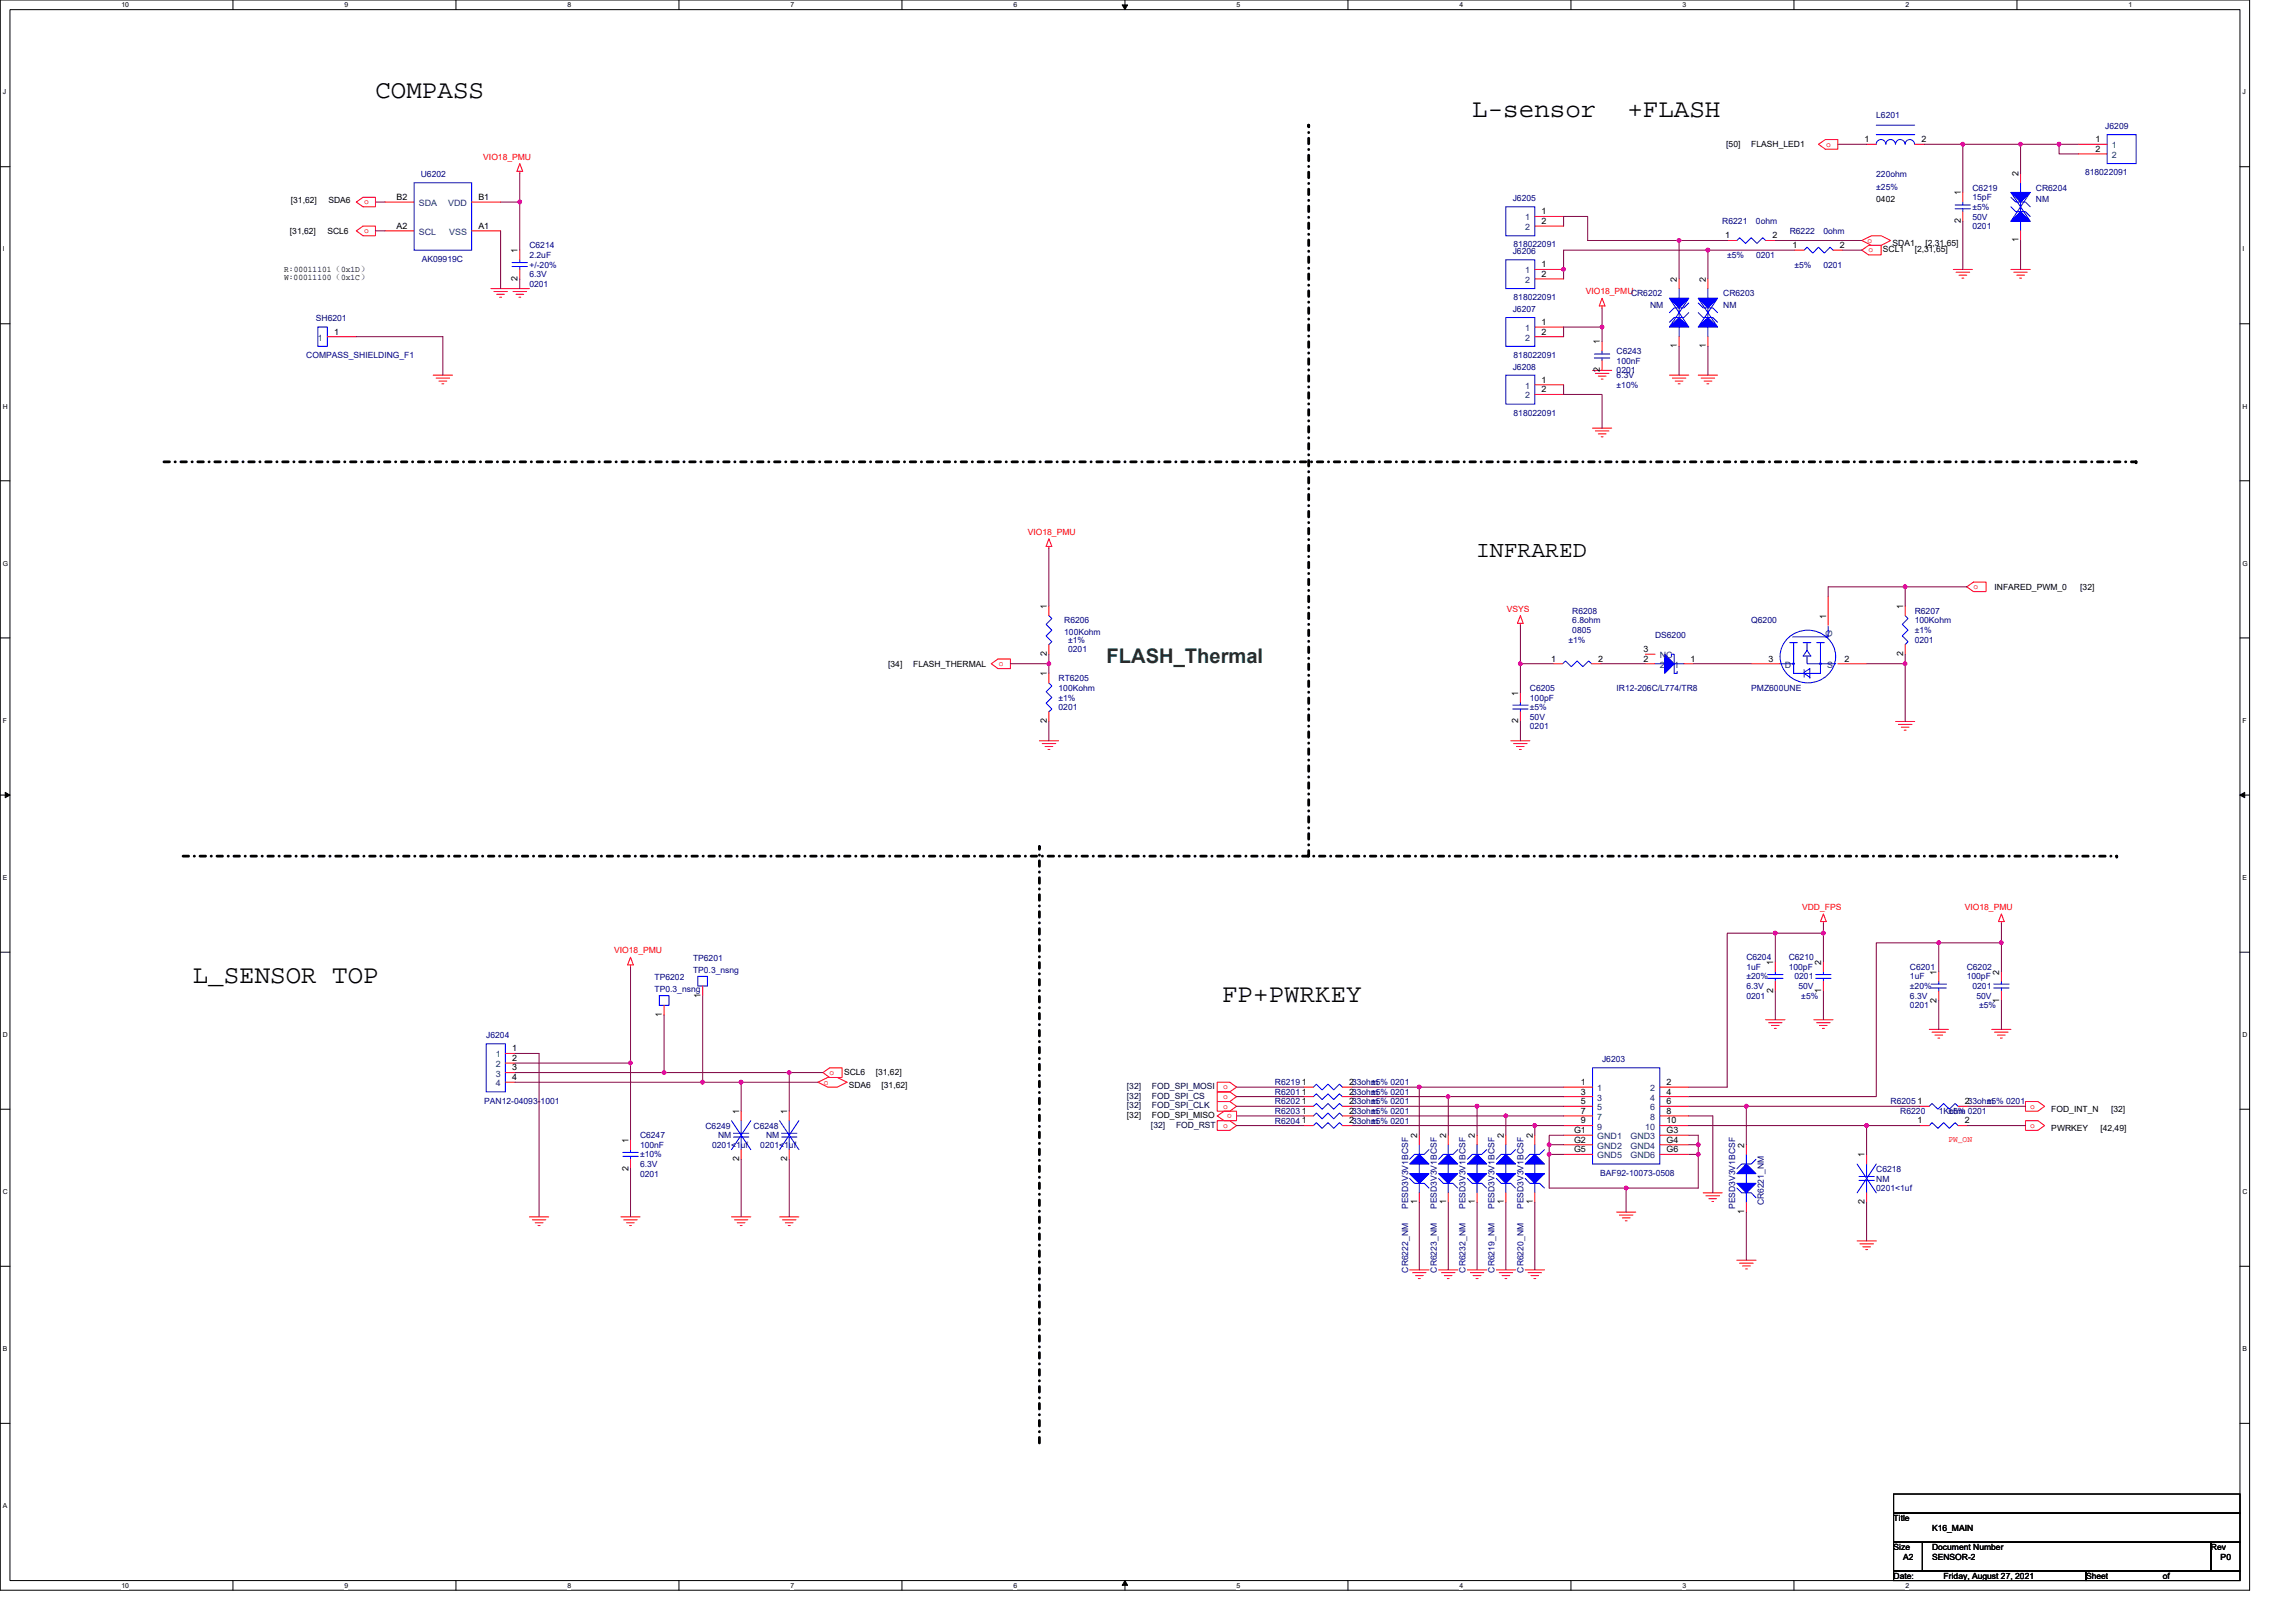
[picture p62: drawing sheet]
<svg xmlns="http://www.w3.org/2000/svg" width="297mm" height="210mm" viewBox="0 0 297 210" stroke-linecap="round" stroke-linejoin="round" font-family="sans-serif">
<defs><g id="words">
<g font-size="3.3">
<text x="48.6" y="12.6">COMPASS</text>
<text x="190.5" y="15.1">L-sensor</text>
<text x="210.5" y="15.1">+FLASH</text>
<text x="24.9" y="127.1">L_SENSOR TOP</text>
<text x="158.1" y="129.6">FP+PWRKEY</text>
</g>
<text font-size="3" x="191" y="72.1">INFRARED</text>
<text font-size="2.6" fill="#008000" x="143.2" y="85.8">FLASH_Thermal</text>
<g font-size="1.1" fill="#000080">
<text x="242.7" y="15.3">L6201</text>
<text x="272.4" y="16.7">J6209</text>
<text x="54.4" y="22.9">U6202</text>
<text x="242.7" y="22.9">220ohm</text>
<text x="269.7" y="22.7">818022091</text>
<text x="195.7" y="26">J6205</text>
<text x="222.8" y="29">R6221</text>
<text x="227.2" y="29">0ohm</text>
<text x="242.7" y="24.6">±25%</text>
<text x="255.2" y="24.7">C6219</text>
<text x="255.2" y="25.9">15pF</text>
<text x="255.2" y="29.7">0201</text>
<text x="255.2" y="28.4">50V</text>
<text x="255.2" y="27.2">±5%</text>
<text x="263.4" y="24.7">CR6204</text>
<text x="263.4" y="26.2">NM</text>
<text x="54.6" y="33.9">AK09919C</text>
<text x="68.5" y="32.1">C6214</text>
<text x="68.5" y="33.4">2.2uF</text>
<text x="68.5" y="35.9">6.3V</text>
<text x="68.5" y="34.6">+/-20%</text>
<text x="195.7" y="32.9">J6206</text>
<text x="195.8" y="32">818022091</text>
<text x="223.5" y="33.4">±5%</text>
<text x="227.2" y="33.4">0201</text>
<text x="231.5" y="30.3">R6222</text>
<text x="232.2" y="34.6">±5%</text>
<text x="235.9" y="30.3">0ohm</text>
<text x="235.9" y="34.6">0201</text>
<text x="40.9" y="41.6">SH6201</text>
<text x="68.5" y="37.1">0201</text>
<text x="195.7" y="40.3">J6207</text>
<text x="195.8" y="38.9">818022091</text>
<text x="213.5" y="39.9">NM</text>
<text x="222.9" y="38.4">CR6203</text>
<text x="222.9" y="39.9">NM</text>
<text x="39.6" y="46.3">COMPASS_SHIELDING_F1</text>
<text x="195.7" y="47.8">J6208</text>
<text x="195.8" y="46.3">818022091</text>
<text x="209.1" y="45.8">C6243</text>
<text x="209.1" y="47.1">100nF</text>
<text x="195.8" y="53.8">818022091</text>
<text x="209.1" y="48.2">0201</text>
<text x="209.1" y="48.9">6.3V</text>
<text x="209.1" y="50.2">±10%</text>
<text x="137.7" y="80.7">R6206</text>
<text x="137.7" y="82.2">100Kohm</text>
<text x="138.2" y="83.2">±1%</text>
<text x="202.9" y="83.2">±1%</text>
<text x="203.4" y="79.4">R6208</text>
<text x="203.4" y="80.7">6.8ohm</text>
<text x="203.4" y="81.9">0805</text>
<text x="214.1" y="82.5">DS6200</text>
<text x="226.6" y="80.7">Q6200</text>
<text x="247.7" y="79.4">R6207</text>
<text x="247.7" y="80.7">100Kohm</text>
<text x="247.7" y="81.9">±1%</text>
<text x="247.7" y="83.2">0201</text>
<text x="136.9" y="88.1">RT6205</text>
<text x="136.9" y="89.4">100Kohm</text>
<text x="138.2" y="84.4">0201</text>
<text x="197.9" y="89.4">C6205</text>
<text x="209.1" y="89.4">IR12-206C/L774/TR8</text>
<text x="226.6" y="89.4">PMZ600UNE</text>
<text x="136.9" y="90.6">±1%</text>
<text x="136.9" y="91.9">0201</text>
<text x="197.9" y="90.6">100pF</text>
<text x="197.9" y="94.4">0201</text>
<text x="197.9" y="93.1">50V</text>
<text x="197.9" y="91.9">±5%</text>
<text x="89.7" y="124.4">TP6201</text>
<text x="89.7" y="125.9">TP0.3_nsng</text>
<text x="225.9" y="124.2">C6204</text>
<text x="225.9" y="125.5">1uF</text>
<text x="231.4" y="124.2">C6210</text>
<text x="231.4" y="125.5">100pF</text>
<text x="247.1" y="125.5">C6201</text>
<text x="254.4" y="125.5">C6202</text>
<text x="84.7" y="126.9">TP6202</text>
<text x="84.7" y="128.3">TP0.3_nsng</text>
<text x="225.9" y="129.2">0201</text>
<text x="225.9" y="128">6.3V</text>
<text x="225.9" y="126.7">±20%</text>
<text x="232.2" y="126.7">0201</text>
<text x="232.7" y="128">50V</text>
<text x="233" y="129.2">±5%</text>
<text x="247.1" y="126.7">1uF</text>
<text x="247.1" y="130.5">0201</text>
<text x="247.1" y="129.2">6.3V</text>
<text x="247.1" y="128">±20%</text>
<text x="254.4" y="126.7">100pF</text>
<text x="255.2" y="128">0201</text>
<text x="255.7" y="129.2">50V</text>
<text x="256" y="130.5">±5%</text>
<text x="62.9" y="134.3">J6204</text>
<text x="207.3" y="137.4">J6203</text>
<text x="62.6" y="142.8">PAN12-04093-1001</text>
<text x="164.9" y="140.4">R6219</text>
<text x="164.9" y="141.7">R6201</text>
<text x="164.9" y="142.9">R6202</text>
<text x="177.4" y="140.4">±5% 0201</text>
<text x="177.4" y="141.7">±5% 0201</text>
<text x="177.4" y="142.9">±5% 0201</text>
<text x="244.6" y="142.9">R6205</text>
<text x="257" y="142.9">±5% 0201</text>
<text x="82.8" y="147.3">C6247</text>
<text x="82.8" y="148.5">100nF</text>
<text x="82.8" y="149.8">±10%</text>
<text x="91.3" y="146">C6249</text>
<text x="92.1" y="148.5">0201&lt;1uf</text>
<text x="92.9" y="147.3">NM</text>
<text x="97.5" y="146">C6248</text>
<text x="98.4" y="148.5">0201&lt;1uf</text>
<text x="99.1" y="147.3">NM</text>
<text x="164.9" y="144.1">R6203</text>
<text x="164.9" y="145.4">R6204</text>
<text x="177.4" y="144.1">±5% 0201</text>
<text x="177.4" y="145.4">±5% 0201</text>
<text x="245.8" y="144.1">R6220</text>
<text x="250.8" y="144.1">1Kohm</text>
<text x="252.1" y="144.1">±5% 0201</text>
<text x="82.8" y="152.2">0201</text>
<text x="82.8" y="151">6.3V</text>
<text x="207" y="152.1">BAF92-10073-0508</text>
<text x="228.2" y="156" transform="rotate(-90 228.2 156)">CR6221_NM</text>
<text x="242.7" y="151.6">C6218</text>
<text x="242.7" y="152.9">NM</text>
<text x="242.7" y="154.1">0201&lt;1uf</text>
<text x="182.2" y="156.4" transform="rotate(-90 182.2 156.4)">PESD3V3V1BCSF</text>
<text x="185.9" y="156.4" transform="rotate(-90 185.9 156.4)">PESD3V3V1BCSF</text>
<text x="189.6" y="156.4" transform="rotate(-90 189.6 156.4)">PESD3V3V1BCSF</text>
<text x="193.4" y="156.4" transform="rotate(-90 193.4 156.4)">PESD3V3V1BCSF</text>
<text x="197.1" y="156.4" transform="rotate(-90 197.1 156.4)">PESD3V3V1BCSF</text>
<text x="224.5" y="156.4" transform="rotate(-90 224.5 156.4)">PESD3V3V1BCSF</text>
<text x="182.2" y="164.7" transform="rotate(-90 182.2 164.7)">CR6222_NM</text>
<text x="185.9" y="164.7" transform="rotate(-90 185.9 164.7)">CR6223_NM</text>
<text x="189.6" y="164.7" transform="rotate(-90 189.6 164.7)">CR6232_NM</text>
<text x="193.4" y="164.7" transform="rotate(-90 193.4 164.7)">CR6219_NM</text>
<text x="197.1" y="164.7" transform="rotate(-90 197.1 164.7)">CR6220_NM</text>
</g>
<g font-size="1.1" fill="#f00">
<text x="62.5" y="20.7">VIO18_PMU</text>
<text x="236.3" y="19">o</text>
<text x="47.1" y="26.4">o</text>
<text x="47.1" y="30.2">o</text>
<text x="241.6" y="31.4">o</text>
<text x="241.7" y="32.7">o</text>
<text x="205.1" y="38.1">VIO18_PMUCR6202</text>
<text x="133" y="69.2">VIO18_PMU</text>
<text x="255.3" y="76.2">o</text>
<text x="194.9" y="79.2">VSYS</text>
<text x="129.2" y="86.2">o</text>
<text x="233.1" y="117.8">VDD_FPS</text>
<text x="254.2" y="117.8">VIO18_PMU</text>
<text x="79.5" y="123.4">VIO18_PMU</text>
<text x="106.6" y="140.3">o</text>
<text x="107.3" y="139.1">o</text>
<text x="158.2" y="140.9">o</text>
<text x="158.2" y="142.2">o</text>
<text x="158.2" y="143.4">o</text>
<text x="262.7" y="143.4">o</text>
<text x="158.2" y="145.9">o</text>
<text x="159.4" y="144.1" transform="rotate(180 159.4 144.1)">o</text>
<text x="252.1" y="147.8">PW_ON</text>
<text x="262.7" y="145.9">o</text>
</g>
<g font-size="1.1">
<text x="223.3" y="19.1">[50]</text>
<text x="226.6" y="19.1">FLASH_LED1</text>
<text x="241.2" y="18.4">1</text>
<text x="248.6" y="18.4">2</text>
<text x="261.1" y="22.8" transform="rotate(-90 261.1 22.8)">2</text>
<text x="271.1" y="18.4">1</text>
<text x="271.1" y="19.6">2</text>
<text x="37.6" y="26.3">[31,62]</text>
<text x="42.5" y="26.3">SDA6</text>
<text x="51.3" y="29.6">A2</text>
<text x="51.3" y="25.9">B2</text>
<text x="61.9" y="29.6">A1</text>
<text x="61.9" y="25.9">B1</text>
<text x="199.4" y="27.7">1</text>
<text x="199.4" y="29">2</text>
<text x="242.7" y="26.2">0402</text>
<text x="253.7" y="28.9" transform="rotate(-90 253.7 28.9)">2</text>
<text x="253.7" y="25.3" transform="rotate(-90 253.7 25.3)">1</text>
<text x="36.8" y="35.1">R:00011101（0x1D）</text>
<text x="37.5" y="30.3">[31,62]</text>
<text x="42.4" y="30.3">SCL6</text>
<text x="67" y="32.7" transform="rotate(-90 67 32.7)">1</text>
<text x="199.4" y="34.6">1</text>
<text x="199.4" y="35.8">2</text>
<text x="223.2" y="30.8">1</text>
<text x="229.3" y="30.8">2</text>
<text x="231.9" y="32.1">1</text>
<text x="238" y="32.1">2</text>
<text x="243.6" y="32.6">SCL1</text>
<text x="244.9" y="31.9">SDA1</text>
<text x="247.7" y="32.6">[2,31,65]</text>
<text x="249.1" y="31.9">[2,31,65]</text>
<text x="261.1" y="31.4" transform="rotate(-90 261.1 31.4)">1</text>
<text x="36.8" y="36.2">W:00011100（0x1C）</text>
<text x="67" y="36.4" transform="rotate(-90 67 36.4)">2</text>
<text x="217" y="36.5" transform="rotate(-90 217 36.5)">2</text>
<text x="220.7" y="36.5" transform="rotate(-90 220.7 36.5)">2</text>
<text x="43.2" y="43.3">1</text>
<text x="199.4" y="42">1</text>
<text x="199.4" y="43.3">2</text>
<text x="207" y="44.6" transform="rotate(-90 207 44.6)">1</text>
<text x="217" y="45.1" transform="rotate(-90 217 45.1)">1</text>
<text x="220.7" y="45.1" transform="rotate(-90 220.7 45.1)">1</text>
<text x="199.4" y="49.5">1</text>
<text x="199.4" y="50.8">2</text>
<text x="207" y="48.2" transform="rotate(-90 207 48.2)">2</text>
<text x="258" y="76.3">INFARED_PWM_0</text>
<text x="269.1" y="76.3">[32]</text>
<text x="135.4" y="78.8" transform="rotate(-90 135.4 78.8)">1</text>
<text x="236.2" y="80" transform="rotate(-90 236.2 80)">1</text>
<text x="246.2" y="78.8" transform="rotate(-90 246.2 78.8)">1</text>
<text x="114.9" y="86.3">[34]</text>
<text x="118.1" y="86.3">FLASH_THERMAL</text>
<text x="135.4" y="87.5" transform="rotate(-90 135.4 87.5)">1</text>
<text x="135.4" y="84.9" transform="rotate(-90 135.4 84.9)">2</text>
<text x="200.7" y="85.6">1</text>
<text x="206.8" y="85.6">2</text>
<text x="212.6" y="85.6">2</text>
<text x="212.6" y="84.4">3</text>
<text x="218.7" y="85.6">1</text>
<text x="228.8" y="85.6">3</text>
<text x="238.6" y="85.6">2</text>
<text x="246.2" y="84.9" transform="rotate(-90 246.2 84.9)">2</text>
<text x="135.4" y="93.6" transform="rotate(-90 135.4 93.6)">2</text>
<text x="196.4" y="93.6" transform="rotate(-90 196.4 93.6)">2</text>
<text x="196.4" y="90" transform="rotate(-90 196.4 90)">1</text>
<text x="229.4" y="124.8" transform="rotate(-90 229.4 124.8)">1</text>
<text x="235.6" y="124.8" transform="rotate(-90 235.6 124.8)">2</text>
<text x="85.6" y="131.6" transform="rotate(-90 85.6 131.6)">1</text>
<text x="90.6" y="129.1" transform="rotate(-90 90.6 129.1)">1</text>
<text x="229.4" y="128.5" transform="rotate(-90 229.4 128.5)">2</text>
<text x="235.6" y="128.5" transform="rotate(-90 235.6 128.5)">1</text>
<text x="250.5" y="129.7" transform="rotate(-90 250.5 129.7)">2</text>
<text x="250.5" y="126.1" transform="rotate(-90 250.5 126.1)">1</text>
<text x="258.7" y="129.7" transform="rotate(-90 258.7 129.7)">1</text>
<text x="258.7" y="126.1" transform="rotate(-90 258.7 126.1)">2</text>
<text x="66.2" y="137.3">2</text>
<text x="66.2" y="136">1</text>
<text x="66.2" y="138.5">3</text>
<text x="66.2" y="139.7">4</text>
<text x="109.2" y="139">SCL6</text>
<text x="109.8" y="140.8">SDA6</text>
<text x="113.3" y="139">[31,62]</text>
<text x="114" y="140.8">[31,62]</text>
<text x="168.4" y="140.4">1</text>
<text x="168.4" y="141.6">1</text>
<text x="168.4" y="142.9">1</text>
<text x="174.5" y="140.4">233ohm</text>
<text x="174.5" y="141.6">233ohm</text>
<text x="174.5" y="142.9">233ohm</text>
<text x="204.5" y="140.4">1</text>
<text x="204.5" y="141.6">3</text>
<text x="204.5" y="142.9">5</text>
<text x="215.6" y="140.4">2</text>
<text x="215.6" y="141.6">4</text>
<text x="215.6" y="142.9">6</text>
<text x="248.1" y="142.9">1</text>
<text x="254.2" y="142.9">233ohm</text>
<text x="265.4" y="143.9">FOD_INT_N</text>
<text x="273.1" y="143.9">[32]</text>
<text x="81.3" y="147.9" transform="rotate(-90 81.3 147.9)">1</text>
<text x="95.6" y="144.1" transform="rotate(-90 95.6 144.1)">1</text>
<text x="101.8" y="144.1" transform="rotate(-90 101.8 144.1)">1</text>
<text x="145.8" y="144.7">[32]</text>
<text x="149" y="144.7">FOD_SPI_MISO</text>
<text x="168.4" y="144.1">1</text>
<text x="168.4" y="145.4">1</text>
<text x="174.5" y="144.1">233ohm</text>
<text x="174.5" y="145.4">233ohm</text>
<text x="183.3" y="147.2" transform="rotate(-90 183.3 147.2)">2</text>
<text x="187.1" y="147.2" transform="rotate(-90 187.1 147.2)">2</text>
<text x="190.8" y="147.2" transform="rotate(-90 190.8 147.2)">2</text>
<text x="194.5" y="147.2" transform="rotate(-90 194.5 147.2)">2</text>
<text x="198.3" y="147.2" transform="rotate(-90 198.3 147.2)">2</text>
<text x="203.6" y="146.6">G1</text>
<text x="203.6" y="147.8">G2</text>
<text x="203.6" y="149.1">G5</text>
<text x="204.5" y="144.1">7</text>
<text x="204.5" y="145.4">9</text>
<text x="215.6" y="145.4">10</text>
<text x="215.6" y="144.1">8</text>
<text x="215.6" y="146.6">G3</text>
<text x="215.6" y="147.8">G4</text>
<text x="215.6" y="149.1">G6</text>
<text x="225.7" y="148.5" transform="rotate(-90 225.7 148.5)">2</text>
<text x="241.2" y="149.7" transform="rotate(-90 241.2 149.7)">1</text>
<text x="248.1" y="145.4">1</text>
<text x="254.2" y="145.4">2</text>
<text x="265.4" y="146.4">PWRKEY</text>
<text x="271.7" y="146.4">[42,49]</text>
<text x="81.3" y="151.5" transform="rotate(-90 81.3 151.5)">2</text>
<text x="95.6" y="150.2" transform="rotate(-90 95.6 150.2)">2</text>
<text x="101.8" y="150.2" transform="rotate(-90 101.8 150.2)">2</text>
<text x="183.3" y="155.8" transform="rotate(-90 183.3 155.8)">1</text>
<text x="187.1" y="155.8" transform="rotate(-90 187.1 155.8)">1</text>
<text x="190.8" y="155.8" transform="rotate(-90 190.8 155.8)">1</text>
<text x="194.5" y="155.8" transform="rotate(-90 194.5 155.8)">1</text>
<text x="198.3" y="155.8" transform="rotate(-90 198.3 155.8)">1</text>
<text x="241.2" y="155.8" transform="rotate(-90 241.2 155.8)">2</text>
<text x="225.7" y="157.1" transform="rotate(-90 225.7 157.1)">1</text>
<text x="245" y="196.8">Title</text>
<text x="245" y="200.5">Size</text>
<text x="246.2" y="201.8">A2</text>
<text x="250" y="200.5">Document Number</text>
<text x="250" y="201.8">SENSOR-2</text>
<text x="250" y="198">K16_MAIN</text>
<text x="286" y="200.5">Rev</text>
<text x="287.3" y="201.8">P0</text>
<text x="245" y="204.3">Date:</text>
<text x="251.5" y="204.3">Friday, August 27, 2021</text>
<text x="269.9" y="204.3">Sheet</text>
<text x="279.8" y="204.3">of</text>
</g>
<g font-size="1.1" fill="#004080">
<text x="273.2" y="19.2">1</text>
<text x="273.2" y="20.4">2</text>
<text x="54.2" y="26.6">SDA</text>
<text x="58" y="26.6">VDD</text>
<text x="197.3" y="28.5">1</text>
<text x="197.3" y="29.8">2</text>
<text x="54.2" y="30.4">SCL</text>
<text x="58.1" y="30.4">VSS</text>
<text x="197.3" y="35.4">1</text>
<text x="197.3" y="36.6">2</text>
<text x="41.1" y="44.1">1</text>
<text x="197.3" y="42.8">1</text>
<text x="197.3" y="44.1">2</text>
<text x="197.3" y="50.3">1</text>
<text x="197.3" y="51.5">2</text>
<text x="237" y="82.4" transform="rotate(-90 237 82.4)">G</text>
<text x="214.7" y="86.4">2</text>
<text x="214.7" y="85.2">NC</text>
<text x="216.6" y="86.4">1</text>
<text x="230.9" y="86.4">D</text>
<text x="236.4" y="86.4">S</text>
<text x="64.1" y="136.8">1</text>
<text x="64.1" y="138">2</text>
<text x="64.1" y="139.3">3</text>
<text x="64.1" y="140.5">4</text>
<text x="206.6" y="141.2">1</text>
<text x="206.6" y="142.4">3</text>
<text x="206.6" y="143.6">5</text>
<text x="213.5" y="141.2">2</text>
<text x="213.5" y="142.4">4</text>
<text x="213.5" y="143.6">6</text>
<text x="206.6" y="144.9">7</text>
<text x="206.6" y="146.1">9</text>
<text x="206.6" y="147.4">GND1</text>
<text x="206.6" y="148.6">GND2</text>
<text x="206.6" y="149.9">GND5</text>
<text x="210.9" y="147.4">GND3</text>
<text x="210.9" y="148.6">GND4</text>
<text x="210.9" y="149.9">GND6</text>
<text x="212.8" y="146.1">10</text>
<text x="213.5" y="144.9">8</text>
</g>
<g font-size="1.1" fill="#000040">
<text x="145.8" y="140.9">[32]</text>
<text x="145.8" y="142.2">[32]</text>
<text x="145.8" y="143.4">[32]</text>
<text x="149" y="140.9">FOD_SPI_MOSI</text>
<text x="149" y="142.2">FOD_SPI_CS</text>
<text x="149" y="143.4">FOD_SPI_CLK</text>
<text x="148.9" y="145.9">[32]</text>
<text x="152.1" y="145.9">FOD_RST</text>
</g>
<g font-size=".9">
<text x="15.7" y="1">10</text>
<text x="44.6" y="1">9</text>
<text x="73.4" y="1">8</text>
<text x="102.3" y="1">7</text>
<text x="131.1" y="1">6</text>
<text x="160" y="1">5</text>
<text x="188.8" y="1">4</text>
<text x="217.7" y="1">3</text>
<text x="246.5" y="1">2</text>
<text x="275.4" y="1">1</text>
<text x=".4" y="12.2">J</text>
<text x="290.1" y="12.2">J</text>
<text x=".4" y="32.5">I</text>
<text x="290.1" y="32.5">I</text>
<text x=".4" y="52.9">H</text>
<text x="290.1" y="52.9">H</text>
<text x=".4" y="73.2">G</text>
<text x="290.1" y="73.2">G</text>
<text x=".4" y="93.5">F</text>
<text x="290.1" y="93.5">F</text>
<text x=".4" y="113.8">E</text>
<text x="290.1" y="113.8">E</text>
<text x=".4" y="134.2">D</text>
<text x="290.1" y="134.2">D</text>
<text x=".4" y="154.5">C</text>
<text x="290.1" y="154.5">C</text>
<text x=".4" y="174.8">B</text>
<text x="290.1" y="174.8">B</text>
<text x=".4" y="195.1">A</text>
<text x="15.7" y="205.4">10</text>
<text x="44.6" y="205.4">9</text>
<text x="73.4" y="205.4">8</text>
<text x="102.3" y="205.4">7</text>
<text x="131.1" y="205.4">6</text>
<text x="160" y="205.4">5</text>
<text x="188.8" y="205.4">4</text>
<text x="217.7" y="205.4">3</text>
<text x="246.5" y="205.4">2</text>
</g>
</g></defs>
<path d="M0 0h291v205.7h-291zM1.3 1.2h288.5v203.3h-288.5z" fill="none" stroke="#000" stroke-width=".13"/>
<g fill="#fff">
<path d="M15.7 .1h1v1h-1z"/>
<path d="M15.7 204.6h1v1h-1z"/>
</g>
<path d="M30.1 0v1.2M30.1 204.5v1.2" fill="none" stroke="#000" stroke-width=".13"/>
<g fill="#fff">
<path d="M44.6 .1h.4v1h-.4z"/>
<path d="M44.6 204.6h.4v1h-.4z"/>
</g>
<path d="M59 0v1.2M59 204.5v1.2" fill="none" stroke="#000" stroke-width=".13"/>
<g fill="#fff">
<path d="M73.4 .1h.5v1h-.5z"/>
<path d="M73.4 204.6h.5v1h-.5z"/>
</g>
<path d="M87.8 0v1.2M87.8 204.5v1.2" fill="none" stroke="#000" stroke-width=".13"/>
<g fill="#fff">
<path d="M102.3 .1h.4v1h-.4z"/>
<path d="M102.3 204.6h.4v1h-.4z"/>
</g>
<path d="M116.7 0v1.2M116.7 204.5v1.2" fill="none" stroke="#000" stroke-width=".13"/>
<g fill="#fff">
<path d="M131.1 .1h.5v1h-.5z"/>
<path d="M131.1 204.6h.5v1h-.5z"/>
</g>
<path d="M145.5 0v1.2M145.5 204.5v1.2" fill="none" stroke="#000" stroke-width=".13"/>
<path d="M145.2 .6h.7l-.4 .6zM145.5 204.5l.4 .6h-.7z" fill="#000" stroke="#000" stroke-width=".13"/>
<g fill="#fff">
<path d="M160 .1h.4v1h-.4z"/>
<path d="M160 204.6h.4v1h-.4z"/>
</g>
<path d="M174.4 0v1.2M174.4 204.5v1.2" fill="none" stroke="#000" stroke-width=".13"/>
<g fill="#fff">
<path d="M188.8 .1h.5v1h-.5z"/>
<path d="M188.8 204.6h.5v1h-.5z"/>
</g>
<path d="M203.2 0v1.2M203.2 204.5v1.2" fill="none" stroke="#000" stroke-width=".13"/>
<g fill="#fff">
<path d="M217.7 .1h.4v1h-.4z"/>
<path d="M217.7 204.6h.4v1h-.4z"/>
</g>
<path d="M232.1 0v1.2M232.1 204.5v1.2" fill="none" stroke="#000" stroke-width=".13"/>
<g fill="#fff">
<path d="M246.5 .1h.5v1h-.5z"/>
<path d="M246.5 204.6h.5v1h-.5z"/>
</g>
<path d="M260.9 0v1.2" fill="none" stroke="#000" stroke-width=".13"/>
<g fill="#fff">
<path d="M275.4 .1h.4v1h-.4z"/>
<path d="M.4 11.4h.4v1h-.4z"/>
<path d="M290.1 11.4h.5v1h-.5z"/>
<path d="M.4 31.7h.2v1h-.2z"/>
<path d="M290.1 31.7h.2v1h-.2z"/>
</g>
<path d="M0 21.6h1.3M289.8 21.6h1.2" fill="none" stroke="#000" stroke-width=".13"/>
<g fill="#fff">
<path d="M.4 52h.6v1h-.6z"/>
<path d="M290.1 52h.6v1h-.6z"/>
</g>
<path d="M0 41.9h1.3M289.8 41.9h1.2" fill="none" stroke="#000" stroke-width=".13"/>
<g fill="#fff">
<path d="M.4 72.4h.6v1h-.6z"/>
<path d="M290.1 72.4h.7v1h-.7z"/>
</g>
<path d="M0 62.2h1.3M289.8 62.2h1.2" fill="none" stroke="#000" stroke-width=".13"/>
<g fill="#fff">
<path d="M.4 92.7h.5v1h-.5z"/>
<path d="M290.1 92.7h.5v1h-.5z"/>
</g>
<path d="M0 82.5h1.3M289.8 82.5h1.2" fill="none" stroke="#000" stroke-width=".13"/>
<g fill="#fff">
<path d="M.4 113h.5v1h-.5z"/>
<path d="M290.1 113h.6v1h-.6z"/>
</g>
<path d="M0 102.9h1.3M289.8 102.9h1.2" fill="none" stroke="#000" stroke-width=".13"/>
<path d="M.7 102.5l.6 .4-.6 .3zM289.8 102.9l.6-.4v.7z" fill="#000" stroke="#000" stroke-width=".13"/>
<g fill="#fff">
<path d="M.4 133.3h.6v1h-.6z"/>
<path d="M290.1 133.3h.6v1h-.6z"/>
</g>
<path d="M0 123.2h1.3M289.8 123.2h1.2" fill="none" stroke="#000" stroke-width=".13"/>
<g fill="#fff">
<path d="M.4 153.7h.6v1h-.6z"/>
<path d="M290.1 153.7h.6v1h-.6z"/>
</g>
<path d="M0 143.5h1.3M289.8 143.5h1.2" fill="none" stroke="#000" stroke-width=".13"/>
<g fill="#fff">
<path d="M.4 174h.5v1h-.5z"/>
<path d="M290.1 174h.6v1h-.6z"/>
</g>
<path d="M0 163.8h1.3M289.8 163.8h1.2" fill="none" stroke="#000" stroke-width=".13"/>
<path d="M.4 194.3h.5v1h-.5z" fill="#fff"/>
<path d="M0 184.1h1.3M245 199.5h3.7v3.7h-3.7zM245 193.3h44.8v2.5h-44.8zM245 195.8h44.8v3.7h-44.8zM248.7 199.5h37.3v3.7h-37.3zM286 199.5h3.8v3.7h-3.8zM289.8 184.1h1.2M245 203.2h24.9v1.3h-24.9zM269.9 203.2h19.9v1.3h-19.9z" fill="none" stroke="#000" stroke-width=".13"/>
<path d="M169.3 16.2h.1M21.2 59.8h255.1M276.3 59.8h.1M23.7 110.8h250.2M134.5 109.5h.1M169.3 110.8v-94.6M273.9 110.8h.1M134.5 186.7v-77.2" fill="none" stroke="#000" stroke-width=".36" stroke-dasharray=".7 .7 0 .7"/>
<g fill="none" stroke="#f00" stroke-width=".13">
<path d="M235.3 18.7l.9-.6h1.6v1.2h-1.6zM241.5 18.7h1.2M247.7 18.7h1.3M268.9 18.7h3.7M268.9 19.9h3.7M46.1 26.1l.9-.6h1.6v1.3h-1.6zM46.1 29.9l.9-.6h1.6v1.2h-1.6zM49.8 29.9h3.8M49.8 26.1h3.8M61 29.9h3.8M61 26.1h3.8M63.5 37.3h5"/>
<path d="M63.9 37.7h1.7M64.3 38.1h1M64.6 38.5h.3M66.4 37.7h1.7M66.8 38.1h1M67.1 38.5h.3M67.2 22.2v.2M67.2 32.4v1.2M67.2 34.9v1.2M67.2 21.2l.4 1h-.7zM198.6 28h3.7M198.6 29.3h3.7"/>
<path d="M198.6 34.9h3.7M198.6 36.1h3.7M207.3 39.6v.2M207.3 38.6l.3 1h-.7zM217.2 36.1v1.2M221 36.1v1.2M223.5 31.1h1.2M228.4 31.1h1.3M232.2 32.4h1.2M237.1 32.4h1.3M240.9 31.1l1.2-.6h1.3l1.2 .6-1.2 .6h-1.3zM240.9 32.4l.8-.7h1.7v1.3h-1.7z"/>
<path d="M252.7 34.9h2.5M253.1 35.2h1.7M253.4 35.6h1M253.8 36h.3M253.9 24.9v1.2M253.9 27.4v1.2M260.2 34.9h2.5M260.5 35.2h1.8M260.9 35.6h1M261.3 36h.2M261.4 29.9v1.2M261.4 22.4v1.2"/>
<path d="M42.4 43.6h3.7M56 48.5h2.5M56.4 48.9h1.8M56.8 49.3h1M57.2 49.7h.2M198.6 42.3h3.7M198.6 43.6h3.7M198.6 49.8h3.7M198.6 51h3.7M206 47.9h2.5M206 55.4h2.5M206.4 48.3h1.7"/>
<path d="M206.4 55.8h1.7M206.8 48.7h1M206.8 56.1h1M207.2 49h.2M207.2 56.5h.2M207.3 44.2v1.2M207.3 46.7v1.2M216 48.5h2.5M216.4 48.9h1.7M216.7 49.3h1M217.1 49.7h.3M217.2 43.6v1.2"/>
<path d="M219.7 48.5h2.5M220.1 48.9h1.7M220.5 49.3h1M220.8 49.7h.3M221 43.6v1.2M135.7 69.7l.4 1h-.8zM135.7 70.7v.3M135.7 78.4v1.3M196.7 79.7l.4 .9h-.8zM236.5 77.2v3.7M246.5 78.4v1.3M254.4 75.9l.9-.6h1.6v1.2h-1.6z"/>
<path d="M128.2 85.9l.9-.6h1.6v1.2h-1.6zM134.5 95.8h2.4M134.8 96.2h1.8M135.2 96.6h1M135.6 97h.2M135.7 83.4v1.2M135.7 87.1v1.3M135.7 92.1v1.2M195.4 95.8h2.5M195.8 96.2h1.8M196.2 96.6h1M196.6 97h.2"/>
<path d="M196.7 89.6v1.3M196.7 92.1v1.2M196.7 80.6v.3M200.9 85.9h1.3M205.9 85.9h1.3M212.9 85.9h1.2M212.9 84.6h1.2M217.8 85.9h1.3M226.6 85.9h3.7M237.8 85.9h3.7M245.2 93.3h2.5M245.6 93.7h1.8"/>
<path d="M246 94.1h1M246.4 94.5h.2M246.5 83.4v1.2M235.9 119.2v.3M235.9 118.2l.4 1h-.8zM258.9 119.2v.3M258.9 118.2l.4 1h-.8zM65.4 137.5h1.2M65.4 138.8h1.2M65.4 136.3h1.2M81.6 123.8l.3 1h-.7zM81.6 124.8v.3"/>
<path d="M85.9 130.1v1.2M90.9 127.6v1.2M106.5 138.8l.8-.6h1.6v1.2h-1.6zM228.4 131.9h2.5M228.8 132.3h1.7M229.2 132.7h1M229.5 133.1h.3M229.7 124.5v1.2M229.7 127v1.2M234.7 131.9h2.4M235 132.3h1.8M235.4 132.7h1"/>
<path d="M235.8 133.1h.2M235.9 127v1.2M235.9 124.5v1.2M249.6 133.2h2.5M250 133.5h1.7M250.3 133.9h1M250.7 134.3h.2M250.8 125.7v1.3M250.8 128.2v1.2M257.7 133.2h2.5M258 133.5h1.8M258.4 133.9h1"/>
<path d="M258.8 134.3h.2M258.9 128.2v1.2M258.9 125.7v1.3M65.4 140h1.2M68.5 157.4h2.5M68.9 157.8h1.7M69.2 158.2h1M69.6 158.6h.3M80.3 157.4h2.5M80.7 157.8h1.7M81.1 158.2h1M81.4 158.6h.3"/>
<path d="M81.6 147.5v1.2M81.6 150v1.2M94.6 157.4h2.5M95 157.8h1.7M95.4 158.2h1M95.8 158.6h.2M95.9 143.8v1.2M95.9 148.7v1.3M100.9 157.4h2.5M101.2 157.8h1.8M101.6 158.2h1M102 158.6h.2"/>
<path d="M102.1 143.8v1.2M102.1 148.7v1.3M105.8 140l1.3-.6h1.2l1.3 .6-1.3 .7h-1.2zM157.5 140h1.6l.9 .7-.9 .6h-1.6zM157.5 142.5h1.6l.9 .6-.9 .7h-1.6zM157.5 145h1.6l.9 .6-.9 .6h-1.6zM157.5 144.4l.9-.6h1.6v1.2h-1.6zM159.1 141.3h-1.6v1.2h1.6M159.1 141.3l.9 .6-.9 .6M168.7 140.7h1.2M168.7 141.9h1.2M168.7 143.1h1.2"/>
<path d="M168.7 144.4h1.2M168.7 145.6h1.2M173.7 140.7h1.2M173.7 141.9h1.2M173.7 143.1h1.2M173.7 144.4h1.2M173.7 145.6h1.2M183.6 154.3v1.3M183.6 146.9v1.2M187.4 154.3v1.3M187.4 146.9v1.2M191.1 154.3v1.3"/>
<path d="M191.1 146.9v1.2M194.8 154.3v1.3M194.8 146.9v1.2M198.6 154.3v1.3M198.6 146.9v1.2M202.3 140.7h3.7M202.3 141.9h3.7M202.3 143.1h3.7M202.3 144.4h3.7M202.3 145.6h3.7M202.3 146.9h3.7M202.3 148.1h3.7"/>
<path d="M202.3 149.4h3.7M209.1 156.8h2.5M209.5 157.2h1.8M209.9 157.6h1M210.3 157.9h.2M214.7 140.7h3.8M214.7 141.9h3.8M214.7 143.1h3.8M214.7 144.4h3.8M214.7 145.6h3.8M214.7 146.9h3.8M214.7 148.1h3.8"/>
<path d="M214.7 149.4h3.8M220.3 154.3h2.5M220.7 154.7h1.8M221.1 155.1h1M221.5 155.4h.2M225.9 155.6v1.2M225.9 148.1v1.3M241.5 149.4v1.2M241.5 154.3v1.3M248.3 143.1h1.3M248.3 145.6h1.3M253.3 143.1h1.3"/>
<path d="M253.3 145.6h1.3M262 142.5h1.6l.9 .6-.9 .7h-1.6zM262 145h1.6l.9 .6-.9 .6h-1.6zM182.4 164.3h2.5M182.7 164.7h1.8M183.1 165h1M183.5 165.4h.2M186.1 164.3h2.5M186.5 164.7h1.7M186.9 165h1M187.2 165.4h.3M189.8 164.3h2.5"/>
<path d="M190.2 164.7h1.8M190.6 165h1M191 165.4h.2M193.6 164.3h2.5M193.9 164.7h1.8M194.3 165h1M194.7 165.4h.2M197.3 164.3h2.5M197.7 164.7h1.7M198.1 165h.9M198.4 165.4h.3M224.7 163h2.5"/>
<path d="M225.1 163.4h1.7M225.4 163.8h1M225.8 164.2h.3M240.3 160.5h2.4M240.6 160.9h1.8M241 161.3h1M241.4 161.7h.2"/>
</g>
<g fill="#00f" stroke="#00f" stroke-width=".13">
<path d="M224.7 153.1h2.5l-1.3 1.2z" fill-rule="evenodd"/>
<path d="M225.9 150.6l1.3 1.2h-2.5z" fill-rule="evenodd"/>
<path d="M216 42.3l1.2-1.2 1.3 1.2z" fill-rule="evenodd"/>
<path d="M216 38.6h2.5l-1.3 1.2z" fill-rule="evenodd"/>
<path d="M219.7 42.3l1.3-1.2 1.2 1.2z" fill-rule="evenodd"/>
<path d="M219.7 38.6h2.5l-1.2 1.2z" fill-rule="evenodd"/>
<path d="M182.4 151.8h2.5l-1.3 1.3z" fill-rule="evenodd"/>
<path d="M182.4 150.6l1.2-1.2 1.3 1.2z" fill-rule="evenodd"/>
<path d="M186.1 151.8h2.5l-1.2 1.3z" fill-rule="evenodd"/>
<path d="M186.1 150.6l1.3-1.2 1.2 1.2z" fill-rule="evenodd"/>
<path d="M260.2 28.6l1.2-1.2 1.3 1.2z" fill-rule="evenodd"/>
<path d="M260.2 24.9h2.5l-1.3 1.2z" fill-rule="evenodd"/>
<path d="M189.8 151.8h2.5l-1.2 1.3z" fill-rule="evenodd"/>
<path d="M189.8 150.6l1.3-1.2 1.2 1.2z" fill-rule="evenodd"/>
<path d="M193.6 151.8h2.5l-1.3 1.3z" fill-rule="evenodd"/>
<path d="M194.8 149.4l1.3 1.2h-2.5z" fill-rule="evenodd"/>
<path d="M197.3 151.8h2.5l-1.2 1.3z" fill-rule="evenodd"/>
<path d="M197.3 150.6l1.3-1.2 1.2 1.2z" fill-rule="evenodd"/>
<path d="M215.4 84.6l1.2 1.3-1.2 1.2z" fill-rule="evenodd"/>
<path d="M231.9 85.8h.2v.1h-.2z" fill-rule="evenodd"/>
<path d="M235.4 85.8h.2v.1h-.2z" fill-rule="evenodd"/>
</g>
<g fill="none" stroke="#00f" stroke-width=".13">
<path d="M242.7 18.6a.61 .61 0 0 1 .6-.5 .61 .61 0 0 1 .7 .5M242.7 17.4h5M242.7 16.2h5M244 18.6a.61 .61 0 0 1 .6-.5 .61 .61 0 0 1 .6 .5 .63 .63 0 0 1 .6-.5 .63 .63 0 0 1 .7 .5M246.5 18.6a.6 .6 0 0 1 .6-.5 .6 .6 0 0 1 .6 .5M272.6 17.4h3.7v3.8h-3.7zM53.6 23.6h7.4v8.8h-7.4zM66.2 34h2M66.2 34.5h2M67.2 33.6v.4M67.2 34.5v.4M194.8 26.8h3.8v3.7h-3.8z"/>
<path d="M194.8 33.6h3.8v3.7h-3.8zM216 38.6l2.5 3.7M217.2 37.3v1.3M217.2 39.8v1.3M218.5 38.6l-2.5 3.7M218.5 39.2l-.7 .6h-1.2l-.6 .6M219.7 38.6l2.5 3.7M219.7 39.2l.6 .6h1.3l.6 .6M221 39.8v1.3M221 37.3v1.3M222.2 38.6l-2.5 3.7M224.7 31.1l.4-.3 .7 .7 .8-.7 .7 .7 .7-.7 .4 .3"/>
<path d="M233.4 32.4l.4-.4 .7 .7 .8-.7 .7 .7 .8-.7 .3 .4M252.9 26.5h2M252.9 27h2M253.9 26.1v.4M253.9 27v.4M260.2 26.8l.6 .6h1.2l.7 .6M260.2 25.5l.6 .6h1.2l.7 .7M260.2 24.9l2.5 3.7M261.4 28.6v1.3M261.4 26.1v1.3M261.4 23.6v1.3M262.7 24.9l-2.5 3.7"/>
<path d="M41.1 42.3h1.3v2.5h-1.3zM194.8 41.1h3.8v3.7h-3.8zM194.8 48.5h3.8v3.8h-3.8zM206.3 45.8h2M206.3 46.3h2M207.3 45.4v.4M207.3 46.3v.4M217.2 42.3v1.3M218.5 40.4l-.7 .7h-1.2l-.6 .6M219.7 40.4l.6 .7h1.3l.6 .6M221 42.3v1.3M135.7 79.7l.4 .3-.8 .8 .8 .7-.8 .8 .8 .7-.4 .4"/>
<path d="M246.5 79.7l.3 .3-.7 .8 .7 .7-.7 .8 .7 .7-.3 .4M135.7 88.4l.4 .4-.8 .7 .8 .7-.8 .8 .8 .7-.4 .4M195.7 91.2h2M195.7 91.7h2M196.7 90.9v.3M196.7 91.7v.4M202.2 85.9l.3-.4 .8 .8 .7-.8 .8 .8 .7-.8 .4 .4M214.1 85.9h1.3M216.2 84.9v-.3h.4v2.5h.4v-.2M216.6 85.9h1.2M230.3 85.9h1.7M231.3 82.5a3.6 3.6 0 0 1 3.9-.7 3.6 3.6 0 0 1 2.3 3.1 3.6 3.6 0 0 1-3.6 3.4 3.6 3.6 0 0 1-3.6-3.4 3.3 3.3 0 0 1 1-2.4z"/>
<path d="M231.5 83.1h1M232 83.1v4h3.5v-4M233.3 83.1h1M233.4 87.1l.7 .5M233.4 86.6v1M233.4 87l.7-.5v1.3M233.8 84.1l.5 .8h-1zM233.8 83.1v1M233.8 84.9v1h3.7M235 83.1h1M236.5 81.5v.8M236.5 82.1v.3h-4.6"/>
<path d="M236.5 81v.6M62.9 135h2.5v6.3h-2.5zM85.3 128.8h1.2v1.3h-1.2zM90.3 126.3h1.2v1.3h-1.2zM206 138.2h8.7v12.4h-8.7zM228.7 126.1h2M228.7 126.6h2M229.7 125.7v.4M229.7 126.6v.4M234.9 126.6h2M234.9 126.1h2M235.9 126.6v.4"/>
<path d="M235.9 125.7v.4M249.8 127.3h2M249.8 127.8h2M250.8 127v.3M250.8 127.8v.4M257.9 127.8h2M257.9 127.3h2M258.9 127.8v.4M258.9 127v.3M80.6 149.1h2M80.6 149.6h2M81.6 148.7v.4"/>
<path d="M81.6 149.6v.4M94.6 145l2.5 3.7M94.9 146.6h2M94.9 147.1h2M95.9 145v1.6M95.9 147.1v1.6M97.1 145l-2.5 3.7M100.9 145l2.5 3.7M101.1 146.6h2M101.1 147.1h2M102.1 145v1.6M102.1 147.1v1.6"/>
<path d="M103.4 145l-2.5 3.7M169.9 140.7l.4-.4 .7 .7 .8-.7 .7 .7 .8-.7 .4 .4M169.9 141.9l.4-.4 .7 .8 .8-.8 .7 .8 .8-.8 .4 .4M169.9 143.1l.4-.3 .7 .7 .8-.7 .7 .7 .8-.7 .4 .3M169.9 144.4l.4-.4 .7 .8 .8-.8 .7 .8 .8-.8 .4 .4M169.9 145.6l.4-.4 .7 .8 .8-.8 .7 .8 .8-.8 .4 .4M182.4 152.5l.6 .6h1.3l.6 .6M183.6 153.1v1.2M183.6 150.6v1.2M183.6 148.1v1.3M184.9 148.7l-.6 .7h-1.3l-.6 .6M186.1 152.5l.6 .6h1.3l.6 .6"/>
<path d="M187.4 153.1v1.2M187.4 150.6v1.2M187.4 148.1v1.3M188.6 148.7l-.6 .7h-1.3l-.6 .6M189.8 152.5l.7 .6h1.2l.6 .6M191.1 153.1v1.2M191.1 150.6v1.2M191.1 148.1v1.3M192.3 148.7l-.6 .7h-1.2l-.7 .6M193.6 152.5l.6 .6h1.2l.7 .6M194.8 153.1v1.2M194.8 150.6v1.2"/>
<path d="M194.8 148.1v1.3M196.1 148.7l-.7 .7h-1.2l-.6 .6M197.3 152.5l.6 .6h1.3l.6 .6M198.6 153.1v1.2M198.6 150.6v1.2M198.6 148.1v1.3M199.8 148.7l-.6 .7h-1.3l-.6 .6M224.7 153.7l.6 .6h1.3l.6 .7M225.9 154.3v1.3M225.9 151.8v1.3M225.9 149.4v1.2M227.2 150l-.6 .6h-1.3l-.6 .6"/>
<path d="M240.3 150.6l2.4 3.7M240.5 152.2h2M240.5 152.7h2M241.5 150.6v1.6M241.5 152.7v1.6M242.7 150.6l-2.4 3.7M249.6 143.1l.4-.3 .7 .7 .8-.7 .7 .7 .7-.7 .4 .3M249.6 145.6l.4-.4 .7 .8 .8-.8 .7 .8 .7-.8 .4 .4"/>
</g>
<g fill="none" stroke="#800040" stroke-width=".13">
<path d="M237.8 18.7h3.7M249 18.7h4.9M261.4 18.7h-7.5v6.2M261.4 18.7h5M261.4 18.7v3.7M266.4 18.7v1.2h2.5M266.4 18.7h2.5M48.6 29.9h1.2M48.6 26.1h1.2M64.8 29.9v7.4M64.8 26.1h2.4M67.2 36.1v1.2"/>
<path d="M67.2 22.4v3.7M67.2 26.1v6.3M202.3 29.3v-1.3h3.1v3.1h11.8M207.3 39.8v2.5M217.2 31.1v5M217.2 31.1h6.3M221 32.4h-18.7v3.7M221 32.4v3.7M221 32.4h11.2M229.7 31.1h11.2M238.4 32.4h2.5M253.9 28.6v6.3"/>
<path d="M261.4 31.1v3.8M46.1 43.6h11.2v4.9M202.3 49.8v1.2h5v4.4M207.3 42.3v1.9M207.3 42.3h-5v1.3M217.2 44.8v3.7M221 44.8v3.7M135.7 71v7.4M246.5 75.9h7.9M246.5 75.9v2.5M246.5 75.9h-10v1.3M130.7 85.9h5"/>
<path d="M135.7 84.6v1.3M135.7 85.9v1.2M135.7 93.3v2.5M196.7 80.9v5M196.7 85.9v3.7M196.7 93.3v2.5M196.7 85.9h4.2M207.2 85.9h5.7M219.1 85.9h7.5M241.5 85.9h5M246.5 84.6v1.3M246.5 85.9v7.4"/>
<path d="M235.9 119.5v1.2M258.9 119.5v2.5M66.6 136.3h3.1v21.1M66.6 138.8h19.3M66.6 137.5h15M81.6 137.5v10M81.6 125.1v12.4M85.9 131.3v7.5h16.2M90.9 128.8v11.2h5M102.1 138.8v5M102.1 138.8h4.4M229.7 120.7v3.8"/>
<path d="M229.7 128.2v3.7M229.7 120.7h6.2M229.7 120.7h-6.2v20h-5M235.9 120.7v3.8M235.9 128.2v3.7M250.8 122v3.7M250.8 129.4v3.8M258.9 122v3.7M258.9 129.4v3.8M258.9 122h-16.2v19.9h-24.2M66.6 140h24.3M81.6 151.2v6.2"/>
<path d="M95.9 140v3.8M95.9 150v7.4M95.9 140h9.9M102.1 150v7.4M160 141.9h8.7M160 145.6h8.7M160 140.7h8.7M160 143.1h8.7M160 144.4h8.7M174.9 145.6h23.7M174.9 141.9h12.5M174.9 144.4h19.9"/>
<path d="M174.9 143.1h16.2M174.9 140.7h8.7M183.6 140.7h18.7M183.6 140.7v6.2M183.6 155.6v8.7M187.4 141.9h14.9M187.4 141.9v5M187.4 155.6v8.7M191.1 143.1h11.2M191.1 143.1v3.8M191.1 155.6v8.7M194.8 144.4h7.5"/>
<path d="M194.8 144.4v2.5M194.8 155.6v8.7M198.6 145.6h3.7M198.6 145.6v1.3M198.6 155.6v8.7M200.4 149.4h1.9M200.4 149.4v4.3h10v3.1M200.4 148.1v1.3M200.4 148.1h1.9M202.3 146.9h-1.9v1.2M218.5 143.1h7.4M218.5 144.4h3.1v9.9"/>
<path d="M218.5 145.6h23M218.5 149.4h1.2M218.5 146.9h1.2v1.2M218.5 148.1h1.2M219.7 149.4v4.3h-9.3M219.7 148.1v1.3M225.9 143.1h22.4M225.9 143.1v5M225.9 156.8v6.2M241.5 145.6v3.8M241.5 155.6v4.9M241.5 145.6h6.8"/>
<path d="M254.6 143.1h7.4M254.6 145.6h7.4"/>
</g>
<g fill="#f0f" stroke="#f0f" stroke-width=".13">
<circle cx="246.5" cy="75.9" r=".24"/>
<circle cx="67.2" cy="26.1" r=".24"/>
<circle cx="246.5" cy="85.9" r=".23"/>
<circle cx="196.7" cy="85.9" r=".23"/>
<circle cx="220.9" cy="32.4" r=".24"/>
<circle cx="217.2" cy="31.1" r=".24"/>
<circle cx="135.7" cy="85.9" r=".23"/>
<circle cx="253.9" cy="18.7" r=".24"/>
<circle cx="261.4" cy="18.7" r=".24"/>
<circle cx="202.3" cy="34.8" r=".24"/>
<circle cx="207.3" cy="42.3" r=".23"/>
<circle cx="266.4" cy="18.7" r=".24"/>
<circle cx="183.6" cy="140.6" r=".24"/>
<circle cx="187.3" cy="141.9" r=".23"/>
<circle cx="191.1" cy="143.1" r=".24"/>
<circle cx="194.8" cy="144.4" r=".24"/>
<circle cx="198.6" cy="145.6" r=".24"/>
<circle cx="235.9" cy="120.7" r=".24"/>
<circle cx="229.7" cy="120.7" r=".24"/>
<circle cx="225.9" cy="143.1" r=".24"/>
<circle cx="241.5" cy="145.6" r=".24"/>
<circle cx="210.4" cy="153.7" r=".24"/>
<circle cx="219.7" cy="148.1" r=".23"/>
<circle cx="219.7" cy="149.3" r=".24"/>
<circle cx="200.4" cy="148.1" r=".24"/>
<circle cx="200.4" cy="149.3" r=".24"/>
<circle cx="250.8" cy="122" r=".23"/>
<circle cx="258.9" cy="122" r=".23"/>
<circle cx="90.9" cy="140" r=".24"/>
<circle cx="85.9" cy="138.8" r=".23"/>
<circle cx="81.5" cy="137.5" r=".23"/>
<circle cx="102.1" cy="138.8" r=".24"/>
<circle cx="95.9" cy="140" r=".24"/>
</g>
<use href="#words"/>
</svg>
